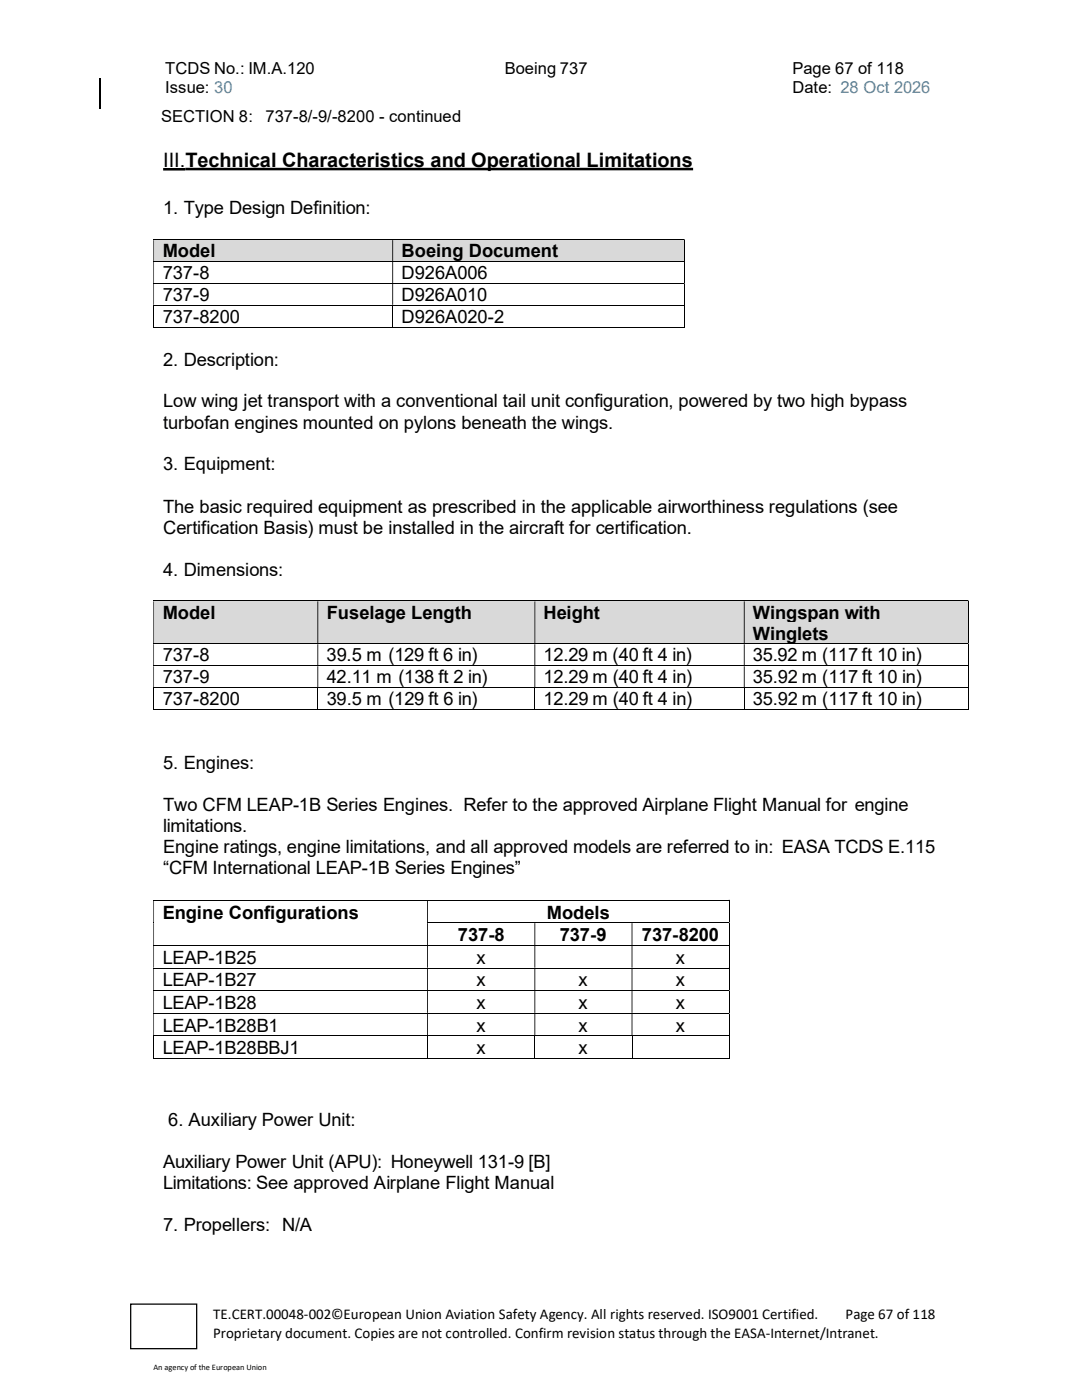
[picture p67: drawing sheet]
<svg xmlns="http://www.w3.org/2000/svg" width="216mm" height="279mm" viewBox="0 0 216 279" stroke-linecap="round" stroke-linejoin="round" font-family="sans-serif">
<defs><g id="words">
<text font-size="4" x="32.6" y="33.3">III.Technical Characteristics and Operational Limitations</text>
<g font-size="3.7">
<text x="32.6" y="42.8">1. Type Design Definition:</text>
<text x="32.5" y="51.4">Model</text>
<text x="80.1" y="51.4">Boeing Document</text>
<text x="32.5" y="55.7">737-8</text>
<text x="80.1" y="55.7">D926A006</text>
<text x="32.5" y="60">737-9</text>
<text x="32.5" y="64.4">737-8200</text>
<text x="80.1" y="60">D926A010</text>
<text x="80.1" y="64.4">D926A020-2</text>
<text x="32.6" y="73">2. Description:</text>
<text x="32.6" y="81.3">Low wing jet transport with a conventional tail unit configuration, powered by two high bypass</text>
<text x="32.6" y="85.6">turbofan engines mounted on pylons beneath the wings.</text>
<text x="32.6" y="93.9">3. Equipment:</text>
<text x="32.6" y="102.3">The basic required equipment as prescribed in the applicable airworthiness regulations (see</text>
<text x="32.6" y="106.5">Certification Basis) must be installed in the aircraft for certification.</text>
<text x="32.6" y="114.9">4. Dimensions:</text>
<text x="32.5" y="123.4">Model</text>
<text x="65.2" y="123.4">Fuselage Length</text>
<text x="108.5" y="123.4">Height</text>
<text x="150.2" y="123.4">Wingspan with</text>
<text x="32.5" y="132">737-8</text>
<text x="65.2" y="132">39.5 m (129 ft 6 in)</text>
<text x="108.4" y="132">12.29 m (40 ft 4 in)</text>
<text x="150.2" y="132">35.92 m (117 ft 10 in)</text>
<text x="150.2" y="127.7">Winglets</text>
<text x="32.5" y="136.4">737-9</text>
<text x="65.2" y="136.4">42.11 m (138 ft 2 in)</text>
<text x="108.5" y="136.4">12.29 m (40 ft 4 in)</text>
<text x="150.2" y="136.4">35.92 m (117 ft 10 in)</text>
<text x="32.5" y="140.8">737-8200</text>
<text x="65.2" y="140.8">39.5 m (129 ft 6 in)</text>
<text x="108.5" y="140.8">12.29 m (40 ft 4 in)</text>
<text x="150.2" y="140.8">35.92 m (117 ft 10 in)</text>
<text x="32.6" y="153.5">5. Engines:</text>
<text x="32.6" y="161.9">Two CFM LEAP-1B Series Engines. Refer to the approved Airplane Flight Manual for engine</text>
<text x="32.6" y="166.1">limitations.</text>
<text x="32.6" y="170.3">Engine ratings, engine limitations, and all approved models are referred to in: EASA TCDS E.115</text>
<text x="32.6" y="174.5">“CFM International LEAP-1B Series Engines”</text>
<text x="32.5" y="183.3">Engine Configurations</text>
<text x="109.1" y="183.3">Models</text>
<text x="91.4" y="187.9">737-8</text>
<text x="111.7" y="187.9">737-9</text>
<text x="128.1" y="187.9">737-8200</text>
<text x="32.5" y="192.4">LEAP-1B25</text>
<text x="32.5" y="196.8">LEAP-1B27</text>
<text x="95.1" y="192.4">x</text>
<text x="95.1" y="196.8">x</text>
<text x="115.4" y="196.8">x</text>
<text x="134.8" y="192.4">x</text>
<text x="134.8" y="196.8">x</text>
<text x="32.5" y="201.3">LEAP-1B28</text>
<text x="95.1" y="201.3">x</text>
<text x="115.4" y="201.3">x</text>
<text x="134.8" y="201.3">x</text>
<text x="32.5" y="205.9">LEAP-1B28B1</text>
<text x="95.1" y="205.9">x</text>
<text x="115.4" y="205.9">x</text>
<text x="134.8" y="205.9">x</text>
<text x="32.5" y="210.4">LEAP-1B28BBJ1</text>
<text x="95.1" y="210.4">x</text>
<text x="115.4" y="210.4">x</text>
<text x="33.6" y="224.6">6. Auxiliary Power Unit:</text>
<text x="32.6" y="233">Auxiliary Power Unit (APU): Honeywell 131-9 [B]</text>
<text x="32.6" y="237.2">Limitations: See approved Airplane Flight Manual</text>
<text x="32.6" y="245.6">7. Propellers: N/A</text>
</g>
<g font-size="3.3">
<text x="33" y="14.7">TCDS No.: IM.A.120</text>
<text x="100.7" y="14.7">Boeing 737</text>
<text x="158.1" y="14.8">Page 67 of 118</text>
<text x="33" y="18.6">Issue: 30</text>
<text x="158.1" y="18.6">Date: 28 Oct 2026</text>
<text x="32.2" y="24.3">SECTION 8:</text>
<text x="53" y="24.3">737-8/-9/-8200 - continued</text>
</g>
<g font-size="3">
<text x="42.5" y="263.3">TE.CERT.00048-002©European Union Aviation Safety Agency. All rights reserved. ISO9001 Certified.</text>
<text x="168.7" y="263.3">Page 67 of 118</text>
<text x="42.5" y="267">Proprietary document. Copies are not controlled. Confirm revision status through the EASA-Internet/Intranet.</text>
</g>
<text font-size="1.7" x="30.6" y="273.3">An agency of the European Union</text>
</g></defs>
<path d="M26.1 260.3h13.1v8.9h-13.1z" fill="none" stroke="#000" stroke-width=".25"/>
<path d="M32.6 33.5h4.4v.5h-4.4zM37 33.5h101.3v.5h-101.3z" fill-rule="evenodd" fill="#000"/>
<g fill="#d9d9d9">
<path d="M30.7 47.9h47.6v4.2h-47.6z" fill-rule="evenodd"/>
<path d="M78.4 47.9h58v4.2h-58z" fill-rule="evenodd"/>
</g>
<path d="M30.6 47.8h105.9M30.6 52.2h105.9M30.6 56.6h105.9M136.6 47.9v4.2M136.6 52.3v4.2M136.6 56.6v4.2M30.6 60.9h105.9M30.6 65.3h47.7M30.7 61v4.4M78.4 61v4.4M78.4 65.3h58.1M136.6 61v4.4" fill="none" stroke="#000" stroke-width=".2"/>
<g fill="#000">
<path d="M136.5 47.8h.2v.1h-.2zM30.6 47.9h.1v4.2h-.1zM78.3 47.9h.1v4.2h-.1z" fill-rule="evenodd"/>
<path d="M136.5 52.1h.2v.2h-.2zM30.6 52.3h.1v4.2h-.1zM78.3 52.3h.1v4.2h-.1z" fill-rule="evenodd"/>
<path d="M136.5 56.5h.2v.1h-.2zM30.6 56.6h.1v4.2h-.1zM78.3 56.6h.1v4.2h-.1z" fill-rule="evenodd"/>
</g>
<path d="M136.5 60.8h.2v.2h-.2zM136.5 65.2h.2v.2h-.2z" fill="#000"/>
<g fill="#d9d9d9">
<path d="M30.7 120h32.6v8.4h-32.6z"/>
<path d="M32.5 120h29.1v4.2h-29.1z"/>
<path d="M63.5 120h43.1v8.4h-43.1z"/>
<path d="M65.2 120h39.7v4.2h-39.7z"/>
<path d="M106.8 120h41.6v8.4h-41.6z"/>
<path d="M108.5 120h38.2v4.2h-38.2z"/>
<path d="M148.6 120h44.6v8.4h-44.6z"/>
<path d="M150.2 120h41.2v4.2h-41.2z"/>
<path d="M150.2 124.2h41.2v4.2h-41.2z"/>
</g>
<g fill="none" stroke="#000" stroke-width=".2">
<path d="M30.6 119.9h162.6M30.6 128.5h162.6M30.6 132.9h162.6M30.6 137.2h162.6M30.7 137.3v4.3M63.4 137.3v4.3M106.7 137.3v4.3M148.5 137.3v4.3M193.3 120v8.4M193.3 128.6v4.2M193.3 133v4.1M193.3 137.3v4.3"/>
<path d="M30.6 141.6h32.7M63.5 141.6h43.1M106.8 141.6h41.6M148.6 141.6h44.6M30.6 179.7h114.8M145.5 179.7v4.4M30.6 188.7h114.8M30.6 193.2h114.8M30.6 197.7h114.8M85.2 184.1h60.2M145.5 184.2v4.4M145.5 188.8v4.3"/>
<path d="M145.5 193.3v4.3M145.5 197.8v4.3M30.6 202.2h114.8M30.6 206.7h114.8M30.6 211.2h54.6M30.7 206.8v4.5M85.3 206.8v4.5M85.4 211.2h21.2M106.7 206.8v4.5M106.8 211.2h19.2M126.1 206.8v4.5M126.2 211.2h19.2"/>
<path d="M145.5 202.3v4.3M145.5 206.8v4.5"/>
</g>
<g fill="#000">
<path d="M193.2 119.8h.1v.2h-.1zM30.6 120h.1v8.4h-.1zM63.3 120h.2v8.4h-.2zM106.6 120h.2v8.4h-.2zM148.4 120h.2v8.4h-.2z" fill-rule="evenodd"/>
<path d="M193.2 128.4h.1v.2h-.1zM30.6 128.6h.1v4.2h-.1zM63.3 128.6h.2v4.2h-.2zM106.6 128.6h.2v4.2h-.2zM148.4 128.6h.2v4.2h-.2z" fill-rule="evenodd"/>
<path d="M193.2 132.8h.1v.2h-.1zM30.6 133h.1v4.1h-.1zM63.3 133h.2v4.1h-.2zM106.6 133h.2v4.1h-.2zM148.4 133h.2v4.1h-.2z" fill-rule="evenodd"/>
<path d="M145.4 179.6h.2v.1h-.2zM30.6 179.7h.1v4.4h-.1zM85.2 179.7h.2v4.4h-.2z" fill-rule="evenodd"/>
<path d="M145.4 184.1h.2v.1h-.2zM30.6 184.2h.1v4.4h-.1zM85.2 184.2h.2v4.4h-.2zM106.6 184.2h.2v4.4h-.2zM126 184.2h.2v4.4h-.2z" fill-rule="evenodd"/>
<path d="M145.4 188.6h.2v.2h-.2zM30.6 188.8h.1v4.3h-.1zM85.2 188.8h.2v4.3h-.2zM106.6 188.8h.2v4.3h-.2zM126 188.8h.2v4.3h-.2z" fill-rule="evenodd"/>
<path d="M145.4 193.1h.2v.2h-.2zM30.6 193.3h.1v4.3h-.1zM85.2 193.3h.2v4.3h-.2zM106.6 193.3h.2v4.3h-.2zM126 193.3h.2v4.3h-.2z" fill-rule="evenodd"/>
<path d="M145.4 197.6h.2v.2h-.2zM30.6 197.8h.1v4.3h-.1zM85.2 197.8h.2v4.3h-.2zM106.6 197.8h.2v4.3h-.2zM126 197.8h.2v4.3h-.2z" fill-rule="evenodd"/>
<path d="M145.4 202.1h.2v.2h-.2zM30.6 202.3h.1v4.3h-.1zM85.2 202.3h.2v4.3h-.2zM106.6 202.3h.2v4.3h-.2zM126 202.3h.2v4.3h-.2z" fill-rule="evenodd"/>
</g>
<path d="M193.2 137.1h.1v.2h-.1zM193.2 141.5h.1v.1h-.1zM30.6 184.1h.1v.1h-.1zM145.4 206.6h.2v.2h-.2zM145.4 211.2h.2v.1h-.2z" fill="#000"/>
<path d="M20 15.5v6.2" fill="none" stroke="#000" stroke-width=".21"/>
<use href="#words"/>
</svg>
